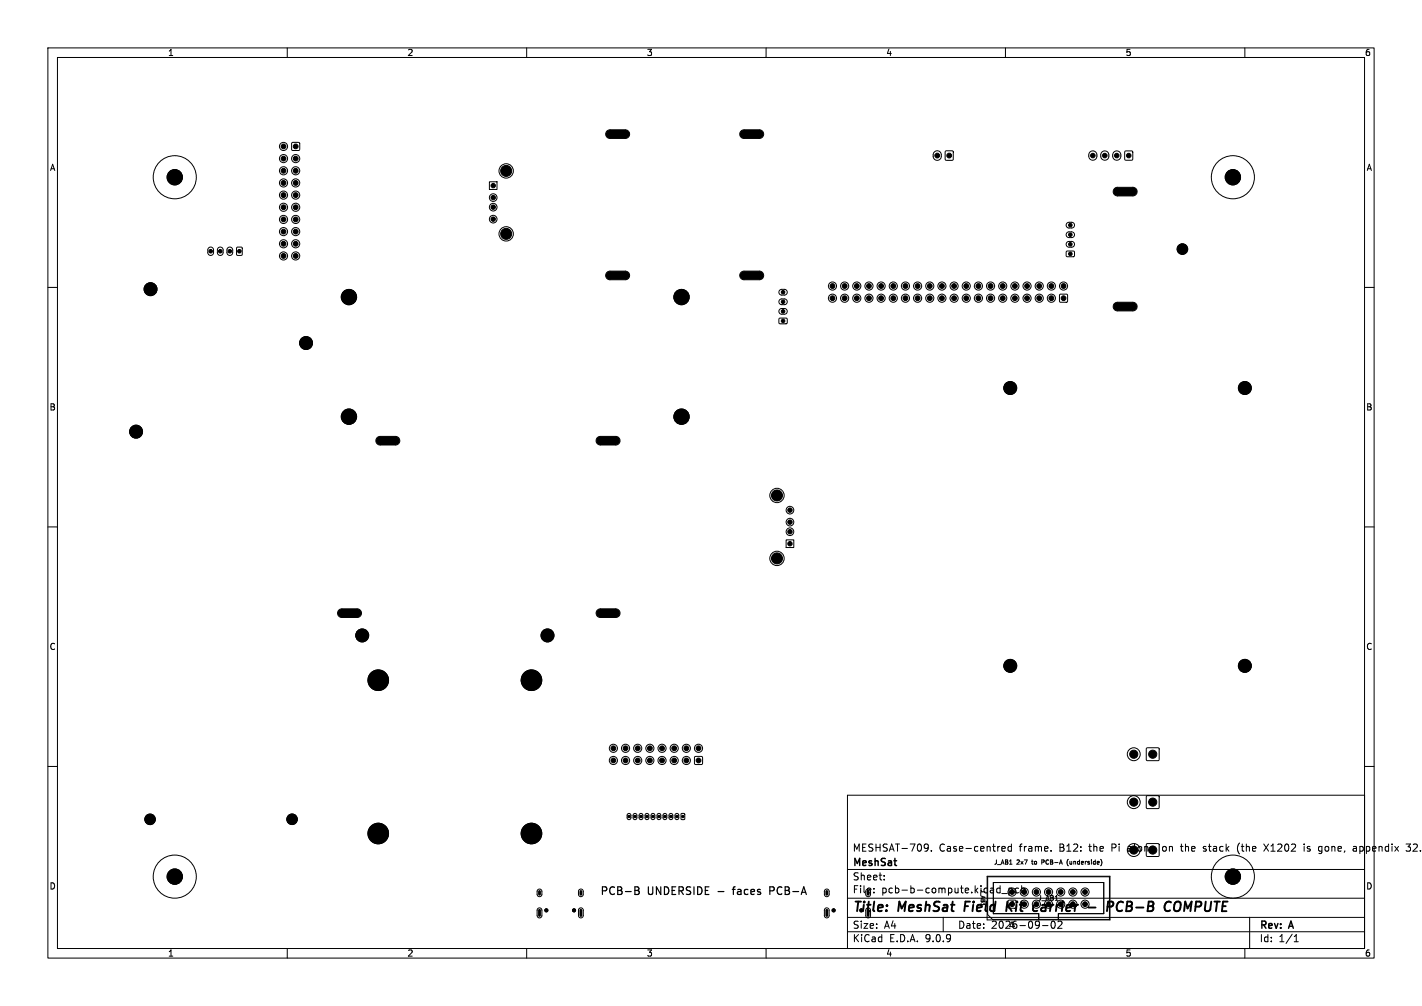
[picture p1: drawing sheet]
<svg xmlns="http://www.w3.org/2000/svg" width="297mm" height="210mm" viewBox="0 0 297 210" stroke-linecap="round" stroke-linejoin="round" font-family="sans-serif">
<defs><g id="words">
<g font-size="2.8">
<text x="178" y="190.9">Title:</text>
<text x="187.7" y="190.9">MeshSat</text>
<text x="202.3" y="190.9">Field</text>
<text x="211.8" y="190.9">Kit</text>
<text x="218.2" y="190.9">carrier</text>
<text x="230.5" y="190.9">-</text>
<text x="235.3" y="190.9">PCB-B</text>
<text x="248.1" y="190.9">COMPUTE</text>
</g>
<g font-size="2.2">
<text x="125.2" y="187.2">PCB-B</text>
<text x="135.3" y="187.2">UNDERSIDE</text>
<text x="150.2" y="187.2">-</text>
<text x="153.9" y="187.2">faces</text>
<text x="161.9" y="187.2">PCB-A</text>
</g>
<g font-size="2.1">
<text x="178" y="178">MESHSAT-709.</text>
<text x="196.1" y="178">Case-centred</text>
<text x="212.9" y="178">frame.</text>
<text x="221.4" y="178">B12:</text>
<text x="227.7" y="178">the</text>
<text x="232.5" y="178">Pi</text>
<text x="236" y="178">alone</text>
<text x="243.5" y="178">on</text>
<text x="247.5" y="178">the</text>
<text x="252.3" y="178">stack</text>
<text x="259.5" y="178">(the</text>
<text x="265.3" y="178">X1202</text>
<text x="273.7" y="178">is</text>
<text x="277" y="178">gone,</text>
<text x="284.3" y="178">appendix</text>
<text x="295.6" y="178">32.</text>
<text x="178" y="184">Sheet:</text>
<text x="178" y="181.2">MeshSat</text>
<text x="178" y="186.7">File:</text>
<text x="184.1" y="186.7">pcb-b-compute.kicad_pcb</text>
<text x="178" y="196.9">KiCad</text>
<text x="178" y="194.1">Size:</text>
<text x="184.7" y="194.1">A4</text>
<text x="185.7" y="196.9">E.D.A.</text>
<text x="193.3" y="196.9">9.0.9</text>
<text x="200" y="194.1">Date:</text>
<text x="207" y="194.1">2026-09-02</text>
<text x="263" y="194.3">Rev:</text>
<text x="263" y="196.9">Id:</text>
<text x="267.1" y="196.9">1/1</text>
<text x="269.4" y="194.3">A</text>
</g>
<g font-size="1.8">
<text x="35" y="11.9">1</text>
<text x="85" y="11.9">2</text>
<text x="135" y="11.9">3</text>
<text x="185" y="11.9">4</text>
<text x="235" y="11.9">5</text>
<text x="285" y="11.9">6</text>
<text x="10.3" y="35.9">A</text>
<text x="285.4" y="35.9">A</text>
<text x="10.3" y="85.9">B</text>
<text x="285.3" y="85.9">B</text>
<text x="10.3" y="135.9">C</text>
<text x="285.3" y="135.9">C</text>
<text x="10.3" y="185.9">D</text>
<text x="285.3" y="185.9">D</text>
<text x="35" y="199.9">1</text>
<text x="85" y="199.9">2</text>
<text x="135" y="199.9">3</text>
<text x="185" y="199.9">4</text>
<text x="235" y="199.9">5</text>
<text x="285" y="199.9">6</text>
</g>
<text font-size="1.4" x="216.7" y="188.2">J_AB1</text>
<g font-size="1.3">
<text x="207.5" y="180.7">J_AB1</text>
<text x="212.4" y="180.7">2x7</text>
<text x="215.8" y="180.7">to</text>
<text x="218" y="180.7">PCB-A</text>
<text x="223.6" y="180.7">(underside)</text>
</g>
<text font-size="1.1" x="204.7" y="185.6" transform="rotate(90 204.7 185.6)">J_AB1</text>
</g></defs>
<g fill="none" stroke="#000" stroke-width=".21">
<path d="M10 10h277v190h-277zM12 12h273v186h-273zM60 10v2M110 10v2M160 10v2M210 10v2M260 10v2M61 29.8h1.5v1.5h-1.5zM102.2 38h1.6v1.6h-1.6zM126.8 27.4l.5-.3h3.3a.9 .9 0 0 1 .9 .9 .9 .9 0 0 1-.9 .9h-3.2a.9 .9 0 0 1-.8-.6 .9 .9 0 0 1 .2-.9zM154.8 27.4l.5-.3h3.3a.9 .9 0 0 1 .9 .9 .9 .9 0 0 1-.9 .9h-3.2a.9 .9 0 0 1-.8-.6 .9 .9 0 0 1 .2-.9zM195.2 31.7a.85 .85 0 0 1 .9-.2 .85 .85 0 0 1 .5 .8v.3a.85 .85 0 0 1-.8 .9 .85 .85 0 0 1-.9-.9v-.5z"/>
<path d="M197.5 31.5h1.5v1.9h-1.5zM227.7 31.7a.85 .85 0 0 1 .9-.1 .85 .85 0 0 1 .5 .7v.3a.85 .85 0 0 1-.8 .9 .85 .85 0 0 1-.9-.9zM230.2 31.7a.85 .85 0 0 1 .9-.1 .85 .85 0 0 1 .5 .7v.3a.85 .85 0 0 1-.8 .9 .85 .85 0 0 1-.9-.9zM232.7 31.7a.85 .85 0 0 1 .9-.1 .85 .85 0 0 1 .5 .7v.3a.85 .85 0 0 1-.8 .9 .85 .85 0 0 1-.9-.9zM232.8 39.4l.5-.3h3.3a.9 .9 0 0 1 .9 .9 .9 .9 0 0 1-.9 .9h-3.2a.9 .9 0 0 1-.8-.6 .9 .9 0 0 1 .2-.9zM235 31.6h1.5v1.8h-1.5zM43.6 51.8l.5-.2 .4 .3 .1 .9-.3 .5h-.5l-.3-.3-.1-.9zM45.6 51.8l.5-.2 .4 .3 .1 .9-.3 .5h-.5l-.3-.3-.1-.9zM47.6 51.8l.5-.2 .4 .3 .1 .9-.3 .5h-.5l-.3-.3-.1-.9zM49.5 51.6h.9l.2 .1v1.4l-.2 .2h-.7l-.3-.1zM126.8 56.9l.5-.3h3.3a.9 .9 0 0 1 .9 .9 .9 .9 0 0 1-.9 .9h-3.2a.9 .9 0 0 1-.8-.6 .9 .9 0 0 1 .2-.9zM154.8 56.9l.5-.3h3.3a.9 .9 0 0 1 .9 .9 .9 .9 0 0 1-.9 .9h-3.2a.9 .9 0 0 1-.8-.6 .9 .9 0 0 1 .2-.9z"/>
<path d="M222.8 52.5l1.5-.1 .1 .3v.7l-.2 .2h-1.4l-.1-.2zM222.9 50.6l.3-.2 .9 .1 .3 .3v.5l-.5 .3-.9-.1-.3-.4zM222.9 48.6l.3-.2 .9 .1 .3 .3v.5l-.5 .3-.9-.1-.3-.4zM222.9 46.6l.3-.2 .9 .1 .3 .3v.5l-.5 .3-.9-.1-.3-.4zM10 60h2M162.8 66.5l1.5-.1 .1 .3v.7l-.2 .2h-1.4l-.1-.2zM162.9 64.6l.3-.2 .9 .1 .3 .3v.5l-.5 .3-.9-.1-.3-.4zM162.9 62.6l.3-.2 .9 .1 .3 .3v.5l-.5 .3-.9-.1-.3-.4zM162.9 60.6l.3-.2 .9 .1 .3 .3v.5l-.5 .3-.9-.1-.3-.4zM221.4 61.5h1.5v1.5h-1.5zM232.8 63.4l.5-.3h3.3a.9 .9 0 0 1 .9 .9 .9 .9 0 0 1-.9 .9h-3.2a.9 .9 0 0 1-.8-.6 .9 .9 0 0 1 .2-.9zM285 60h2"/>
<path d="M78.8 91.4l.5-.3h3.3a.9 .9 0 0 1 .9 .9 .9 .9 0 0 1-.9 .9h-3.2a.9 .9 0 0 1-.8-.6 .9 .9 0 0 1 .2-.9zM124.8 91.4l.5-.3h3.3a.9 .9 0 0 1 .9 .9 .9 .9 0 0 1-.9 .9h-3.2a.9 .9 0 0 1-.8-.6 .9 .9 0 0 1 .2-.9zM10 110h2M164.2 112.7h1.6v1.6h-1.6zM285 110h2M70.8 127.4l.5-.3h3.3a.9 .9 0 0 1 .9 .9 .9 .9 0 0 1-.9 .9h-3.2a.9 .9 0 0 1-.8-.6 .9 .9 0 0 1 .2-.9zM124.8 127.4l.5-.3h3.3a.9 .9 0 0 1 .9 .9 .9 .9 0 0 1-.9 .9h-3.2a.9 .9 0 0 1-.8-.6 .9 .9 0 0 1 .2-.9zM145.1 158h1.6v1.5h-1.6zM239.5 156.2h2.5v2.5h-2.5zM10 160h2M131.1 169.9l.4-.1 .3 .3v.7l-.3 .3h-.3l-.2-.3zM132.3 169.9l.4-.1 .3 .3v.7l-.2 .3h-.3l-.2-.3z"/>
<path d="M133.6 169.9l.4-.1 .3 .3v.7l-.3 .3h-.3l-.2-.3zM134.8 169.9l.4-.1 .3 .3v.7l-.2 .3h-.3l-.2-.3zM136.1 169.9l.4-.1 .3 .3v.7l-.3 .3h-.3l-.2-.3zM137.3 169.9l.4-.1 .3 .3v.7l-.2 .3h-.3l-.2-.3zM138.6 169.9l.4-.1 .3 .3v.7l-.3 .3h-.3l-.2-.3zM139.8 169.9l.4-.1 .3 .3v.7l-.2 .3h-.3l-.2-.3zM141.1 169.9l.4-.1 .3 .3v.7l-.3 .3h-.3l-.2-.3zM142.3 169.9l.5-.1 .2 .1v1l-.1 .2-.7-.1zM177 166h108v32h-108zM193.3 176.2l.5 .1a.99 .99 0 0 1-.3 1.4h-.3M193.9 176.8l-.2 .3h-.4M194.5 177.6v.1"/>
<path d="M209.2 177.2l.8-.1-.1-.3-.4-.1-.3 .2 .1 .7h.6M211.2 176.8l-.4-.1-.3 .3 .2 .6h.5M211.2 176.2v1.5M217.6 180h.3M217.9 179.5h-.3v.9M219.5 177.6v.1M223.1 179.4a1.03 1.03 0 0 0 0 1.4M239.5 176.2h2.5v2.5h-2.5zM239.5 166.2h2.5v2.5h-2.5zM242.9 176.8v.8M246.5 176.7h.6M246.7 176.2l.1 1.4"/>
<path d="M251.3 177.6l.4 .1M251.7 176.7l-.4 .2 .1 .2 .3 .1M258.9 176a1.72 1.72 0 0 0 0 2.3M264 176.2l1 1.5M265 176.2l-1 1.5M272.4 176.2v.1M272.4 176.7v1M273 177.6l.2 .1M273.2 176.7l-.2 .2 .2 .3M275.7 176.7l.4 .1M276.1 177.6l-.4 .1M276.1 176.7v1.2l-.3 .3"/>
<path d="M282.7 177.6h.6M282.7 176.8h.5l.1 .9M283.3 177.1l-.6 .1M285 160h2M293.7 176.2h.9l-.5 .6 .4 .1v.7l-.2 .1-.6-.1M60 198v2M110 198v2M112.3 189.7l.5-.2 .4 .4v1.3l-.4 .4h-.4l-.2-.4v-1.2zM112.3 185.7l.5-.1 .4 .3v.9l-.3 .4-.4-.1-.3-.2v-.9zM121 189.7l.5-.2 .3 .4v1.3l-.3 .4h-.4l-.3-.4v-1.2zM121 185.7l.5-.1 .3 .3v.9l-.3 .4-.4-.1-.2-.2-.1-.9zM160 198v2"/>
<path d="M172.3 189.7l.5-.2 .4 .4v1.3l-.4 .4h-.4l-.2-.4v-1.2zM172.3 185.7l.5-.1 .4 .3v.9l-.3 .4-.4-.1-.3-.2v-.9zM177 194.5h108M177 191.5h108M177 187.5h108M177 181.5h108M182.5 186.3v.1M182.5 185.5v.1M184.7 183.6v.1M184.7 182.8v.1M197 191.5v3M206.2 182.9h25.6v9.1h-25.6z"/>
<path d="M206.3 183h25.4v8.9h-24.4l-1-1zM208.5 185.4l.4 .1M208.9 184.9v1.5M208.9 186.3l-.4 .1M209.2 186.5h1.2M210 198v2M210.6 188h1.6v1.5h-1.6zM210.7 185.5l.5-.1 .3 .3-.2 .6h-.6M210.7 185.4v1.5M212.7 185.5l-.4-.1-.3 .3 .2 .6h.5M213.4 185.5l.4-.1 .3 .3-.1 .6h-.6M213.4 184.9v1.5"/>
<path d="M217 192v-1.3h-9.5v-6.5h23v6.5h-9.4v1.3M217.7 193.2h1.2M219.7 192.4l.2-.1a.8 .8 0 0 1 .5 .7 .8 .8 0 0 1-.5 .8 1 1 0 0 1-.2-1.4zM221 192.4l.5-.1 .3 .4-.9 1.1h.9M260 198v2M261 191.5v6.5M270.3 196.6h.9M270.3 195.5l.4-.4v1.5"/>
<circle cx="36.5" cy="37" r="4.5"/>
<circle cx="36.5" cy="37" r="1.6"/>
<circle cx="59.2" cy="33.1" r=".85"/>
<circle cx="59.2" cy="35.6" r=".85"/>
<circle cx="59.2" cy="30.6" r=".85"/>
<circle cx="59.2" cy="38.2" r=".85"/>
<circle cx="61.8" cy="35.6" r=".85"/>
<circle cx="61.8" cy="33.1" r=".85"/>
<circle cx="61.8" cy="38.2" r=".85"/>
<circle cx="105.7" cy="35.7" r="1.5"/>
<circle cx="257.5" cy="37" r="4.5"/>
<circle cx="257.5" cy="37" r="1.6"/>
<circle cx="59.2" cy="53.4" r=".85"/>
<circle cx="59.2" cy="48.3" r=".85"/>
<circle cx="59.2" cy="50.9" r=".85"/>
<circle cx="59.2" cy="45.8" r=".85"/>
<circle cx="59.2" cy="40.7" r=".85"/>
<circle cx="59.2" cy="43.3" r=".85"/>
<circle cx="61.8" cy="48.3" r=".85"/>
<circle cx="61.8" cy="45.8" r=".85"/>
<circle cx="61.8" cy="50.9" r=".85"/>
<circle cx="61.8" cy="53.4" r=".85"/>
<circle cx="61.8" cy="43.3" r=".85"/>
<circle cx="61.8" cy="40.7" r=".85"/>
<circle cx="103" cy="41.2" r=".8"/>
<circle cx="103" cy="43.2" r=".8"/>
<circle cx="103" cy="45.7" r=".8"/>
<circle cx="105.7" cy="48.8" r="1.5"/>
<circle cx="173.9" cy="59.7" r=".85"/>
<circle cx="176.4" cy="59.7" r=".85"/>
<circle cx="179" cy="59.7" r=".85"/>
<circle cx="181.5" cy="59.7" r=".85"/>
<circle cx="184" cy="59.7" r=".85"/>
<circle cx="186.6" cy="59.7" r=".85"/>
<circle cx="189.1" cy="59.7" r=".85"/>
<circle cx="191.7" cy="59.7" r=".85"/>
<circle cx="194.2" cy="59.7" r=".85"/>
<circle cx="196.7" cy="59.7" r=".85"/>
<circle cx="199.3" cy="59.7" r=".85"/>
<circle cx="201.8" cy="59.7" r=".85"/>
<circle cx="204.4" cy="59.7" r=".85"/>
<circle cx="206.9" cy="59.7" r=".85"/>
<circle cx="209.4" cy="59.7" r=".85"/>
<circle cx="212" cy="59.7" r=".85"/>
<circle cx="214.5" cy="59.7" r=".85"/>
<circle cx="217.1" cy="59.7" r=".85"/>
<circle cx="219.6" cy="59.7" r=".85"/>
<circle cx="222.1" cy="59.7" r=".85"/>
<circle cx="247" cy="52" r="1.1"/>
<circle cx="31.4" cy="60.4" r="1.35"/>
<circle cx="63.9" cy="71.6" r="1.35"/>
<circle cx="72.9" cy="62" r="1.6"/>
<circle cx="142.3" cy="62" r="1.6"/>
<circle cx="173.9" cy="62.3" r=".85"/>
<circle cx="176.4" cy="62.3" r=".85"/>
<circle cx="179" cy="62.3" r=".85"/>
<circle cx="181.5" cy="62.3" r=".85"/>
<circle cx="184" cy="62.3" r=".85"/>
<circle cx="186.6" cy="62.3" r=".85"/>
<circle cx="189.1" cy="62.3" r=".85"/>
<circle cx="191.7" cy="62.3" r=".85"/>
<circle cx="194.2" cy="62.3" r=".85"/>
<circle cx="196.7" cy="62.3" r=".85"/>
<circle cx="199.3" cy="62.3" r=".85"/>
<circle cx="201.8" cy="62.3" r=".85"/>
<circle cx="204.4" cy="62.3" r=".85"/>
<circle cx="206.9" cy="62.3" r=".85"/>
<circle cx="209.4" cy="62.3" r=".85"/>
<circle cx="212" cy="62.3" r=".85"/>
<circle cx="214.5" cy="62.3" r=".85"/>
<circle cx="217.1" cy="62.3" r=".85"/>
<circle cx="219.6" cy="62.3" r=".85"/>
<circle cx="28.4" cy="90.1" r="1.35"/>
<circle cx="72.9" cy="87" r="1.6"/>
<circle cx="142.3" cy="87" r="1.6"/>
<circle cx="211" cy="81" r="1.35"/>
<circle cx="260" cy="81" r="1.35"/>
<circle cx="162.3" cy="103.4" r="1.5"/>
<circle cx="162.3" cy="116.6" r="1.5"/>
<circle cx="165" cy="106.5" r=".8"/>
<circle cx="165" cy="111" r=".8"/>
<circle cx="165" cy="109" r=".8"/>
<circle cx="75.7" cy="132.6" r="1.35"/>
<circle cx="114.4" cy="132.6" r="1.35"/>
<circle cx="211" cy="139" r="1.35"/>
<circle cx="260" cy="139" r="1.35"/>
<circle cx="79" cy="142" r="2.15"/>
<circle cx="111" cy="142" r="2.15"/>
<circle cx="128.1" cy="156.2" r=".85"/>
<circle cx="128.1" cy="158.8" r=".85"/>
<circle cx="130.7" cy="158.8" r=".85"/>
<circle cx="130.7" cy="156.2" r=".85"/>
<circle cx="133.2" cy="158.8" r=".85"/>
<circle cx="133.2" cy="156.2" r=".85"/>
<circle cx="135.7" cy="158.8" r=".85"/>
<circle cx="135.7" cy="156.2" r=".85"/>
<circle cx="138.3" cy="158.8" r=".85"/>
<circle cx="138.3" cy="156.2" r=".85"/>
<circle cx="140.8" cy="158.8" r=".85"/>
<circle cx="140.8" cy="156.2" r=".85"/>
<circle cx="143.4" cy="158.8" r=".85"/>
<circle cx="143.4" cy="156.2" r=".85"/>
<circle cx="145.9" cy="156.2" r=".85"/>
<circle cx="236.8" cy="157.4" r="1.35"/>
<circle cx="31.3" cy="171" r="1.1"/>
<circle cx="61" cy="171" r="1.1"/>
<circle cx="79" cy="174" r="2.15"/>
<circle cx="111" cy="174" r="2.15"/>
<circle cx="236.8" cy="177.4" r="1.35"/>
<circle cx="236.8" cy="167.4" r="1.35"/>
<circle cx="36.5" cy="183" r="4.5"/>
<circle cx="36.5" cy="183" r="1.6"/>
<circle cx="114.1" cy="190" r=".33"/>
<circle cx="119.9" cy="190" r=".33"/>
<circle cx="174.1" cy="190" r=".32"/>
<circle cx="211.4" cy="186.2" r=".85"/>
<circle cx="213.9" cy="188.8" r=".85"/>
<circle cx="213.9" cy="186.2" r=".85"/>
<circle cx="216.5" cy="188.8" r=".85"/>
<circle cx="216.5" cy="186.2" r=".85"/>
<circle cx="219" cy="188.8" r=".85"/>
<circle cx="219" cy="186.2" r=".85"/>
<circle cx="221.5" cy="188.8" r=".85"/>
<circle cx="221.5" cy="186.2" r=".85"/>
<circle cx="224.1" cy="188.8" r=".85"/>
<circle cx="224.1" cy="186.2" r=".85"/>
<circle cx="226.6" cy="188.8" r=".85"/>
<circle cx="226.6" cy="186.2" r=".85"/>
<circle cx="257.5" cy="183" r="4.5"/>
<circle cx="257.5" cy="183" r="1.6"/>
</g>
<path d="M201.6 188.2l-.2 2M210.4 188.2l-.2 2M210.6 189.1l.7 1.1M211.6 188.2l-1.3 1.2M216.6 188.9l.2 .1M217.6 189.5l-.1 .6M227.3 189.4h1.5M232.4 189.1a.51 .51 0 0 0-.2-.9h-.7l-.3 2M234.6 188.4a.88 .88 0 0 0-1 0 .88 .88 0 0 0-.4 1 .69 .69 0 0 0 .3 .7 .69 .69 0 0 0 .9-.1M245.4 188.5a.69 .69 0 0 1 1.2 0 1.47 1.47 0 0 1-.6 1.7l-.6-.1a1.5 1.5 0 0 1 0-1.6zM247.6 188.2l-.3 2" fill="none" stroke="#000" stroke-width=".4"/>
<path d="M132.6 185.1h.5l.3 .2v.3l-.3 .3M132.6 185.9h.5M133.1 185.9a.43 .43 0 0 1 .4 .4 .43 .43 0 0 1-.3 .4h-.6M152.9 185.7h.7M160.8 186h.6M161.4 185.1h-.6v1.6" fill="none" stroke="#000" stroke-width=".25"/>
<g fill="#000" stroke="#000" stroke-width=".21">
<circle cx="36.5" cy="37" r="1.6"/>
<circle cx="59.2" cy="35.7" r=".5"/>
<circle cx="59.2" cy="30.6" r=".5"/>
<circle cx="59.2" cy="33.1" r=".5"/>
<circle cx="59.2" cy="38.2" r=".5"/>
<circle cx="61.8" cy="30.6" r=".5"/>
<circle cx="61.8" cy="33.1" r=".5"/>
<circle cx="61.8" cy="38.2" r=".5"/>
<circle cx="61.8" cy="35.7" r=".5"/>
<circle cx="103" cy="38.7" r=".46"/>
<circle cx="105.7" cy="35.7" r="1.15"/>
<circle cx="195.8" cy="32.5" r=".5"/>
<circle cx="198.3" cy="32.5" r=".5"/>
<circle cx="228.3" cy="32.5" r=".47"/>
<circle cx="230.8" cy="32.5" r=".47"/>
<circle cx="233.3" cy="32.5" r=".47"/>
<circle cx="235.8" cy="32.5" r=".47"/>
<circle cx="257.5" cy="37" r="1.6"/>
<circle cx="44" cy="52.4" r=".37"/>
<circle cx="46" cy="52.4" r=".37"/>
<circle cx="48" cy="52.4" r=".37"/>
<circle cx="50" cy="52.4" r=".37"/>
<circle cx="59.2" cy="40.7" r=".5"/>
<circle cx="59.2" cy="50.9" r=".5"/>
<circle cx="59.2" cy="45.8" r=".5"/>
<circle cx="59.2" cy="48.4" r=".5"/>
<circle cx="59.2" cy="53.4" r=".5"/>
<circle cx="59.2" cy="43.3" r=".5"/>
<circle cx="61.8" cy="40.7" r=".5"/>
<circle cx="61.8" cy="50.9" r=".5"/>
<circle cx="61.8" cy="48.4" r=".5"/>
<circle cx="61.8" cy="45.8" r=".5"/>
<circle cx="61.8" cy="53.4" r=".5"/>
<circle cx="61.8" cy="43.3" r=".5"/>
<circle cx="103" cy="45.7" r=".46"/>
<circle cx="103" cy="41.3" r=".46"/>
<circle cx="103" cy="43.3" r=".46"/>
<circle cx="105.7" cy="48.8" r="1.15"/>
<circle cx="173.9" cy="59.7" r=".5"/>
<circle cx="176.4" cy="59.7" r=".5"/>
<circle cx="179" cy="59.7" r=".5"/>
<circle cx="181.5" cy="59.7" r=".5"/>
<circle cx="184" cy="59.7" r=".5"/>
<circle cx="186.6" cy="59.7" r=".5"/>
<circle cx="189.1" cy="59.7" r=".5"/>
<circle cx="191.7" cy="59.7" r=".5"/>
<circle cx="194.2" cy="59.7" r=".5"/>
<circle cx="196.7" cy="59.7" r=".5"/>
<circle cx="199.3" cy="59.7" r=".5"/>
<circle cx="201.8" cy="59.7" r=".5"/>
<circle cx="204.4" cy="59.7" r=".5"/>
<circle cx="206.9" cy="59.7" r=".5"/>
<circle cx="209.4" cy="59.7" r=".5"/>
<circle cx="212" cy="59.7" r=".5"/>
<circle cx="214.5" cy="59.7" r=".5"/>
<circle cx="217.1" cy="59.7" r=".5"/>
<circle cx="219.6" cy="59.7" r=".5"/>
<circle cx="222.1" cy="59.7" r=".5"/>
<circle cx="223.6" cy="51" r=".38"/>
<circle cx="223.6" cy="47" r=".38"/>
<circle cx="223.6" cy="49" r=".38"/>
<circle cx="223.6" cy="53" r=".38"/>
<circle cx="247" cy="52" r="1.1"/>
<circle cx="31.4" cy="60.4" r="1.35"/>
<circle cx="63.9" cy="71.6" r="1.35"/>
<circle cx="72.9" cy="62" r="1.6"/>
<circle cx="142.3" cy="62" r="1.6"/>
<circle cx="163.6" cy="61" r=".37"/>
<circle cx="163.6" cy="65" r=".37"/>
<circle cx="163.6" cy="67" r=".37"/>
<circle cx="163.6" cy="63" r=".37"/>
<circle cx="173.9" cy="62.3" r=".5"/>
<circle cx="176.4" cy="62.3" r=".5"/>
<circle cx="179" cy="62.3" r=".5"/>
<circle cx="181.5" cy="62.3" r=".5"/>
<circle cx="184" cy="62.3" r=".5"/>
<circle cx="186.6" cy="62.3" r=".5"/>
<circle cx="189.1" cy="62.3" r=".5"/>
<circle cx="191.7" cy="62.3" r=".5"/>
<circle cx="194.2" cy="62.3" r=".5"/>
<circle cx="196.7" cy="62.3" r=".5"/>
<circle cx="199.3" cy="62.3" r=".5"/>
<circle cx="201.8" cy="62.3" r=".5"/>
<circle cx="204.4" cy="62.3" r=".5"/>
<circle cx="206.9" cy="62.3" r=".5"/>
<circle cx="209.4" cy="62.3" r=".5"/>
<circle cx="212" cy="62.3" r=".5"/>
<circle cx="214.5" cy="62.3" r=".5"/>
<circle cx="217.1" cy="62.3" r=".5"/>
<circle cx="219.6" cy="62.3" r=".5"/>
<circle cx="222.1" cy="62.3" r=".5"/>
<circle cx="28.4" cy="90.1" r="1.35"/>
<circle cx="72.9" cy="87" r="1.6"/>
<circle cx="142.3" cy="87" r="1.6"/>
<circle cx="211" cy="81" r="1.35"/>
<circle cx="260" cy="81" r="1.35"/>
<circle cx="162.3" cy="103.4" r="1.15"/>
<circle cx="162.3" cy="116.6" r="1.15"/>
<circle cx="165" cy="111" r=".46"/>
<circle cx="165" cy="109" r=".46"/>
<circle cx="165" cy="106.5" r=".46"/>
<circle cx="165" cy="113.5" r=".46"/>
<circle cx="75.7" cy="132.6" r="1.35"/>
<circle cx="114.4" cy="132.6" r="1.35"/>
<circle cx="211" cy="139" r="1.35"/>
<circle cx="260" cy="139" r="1.35"/>
<circle cx="79" cy="142" r="2.15"/>
<circle cx="111" cy="142" r="2.15"/>
<circle cx="128.1" cy="158.8" r=".5"/>
<circle cx="128.1" cy="156.2" r=".5"/>
<circle cx="130.7" cy="156.2" r=".5"/>
<circle cx="130.7" cy="158.8" r=".5"/>
<circle cx="133.2" cy="158.8" r=".5"/>
<circle cx="133.2" cy="156.2" r=".5"/>
<circle cx="135.7" cy="158.8" r=".5"/>
<circle cx="135.7" cy="156.2" r=".5"/>
<circle cx="138.3" cy="158.8" r=".5"/>
<circle cx="138.3" cy="156.2" r=".5"/>
<circle cx="140.8" cy="156.2" r=".5"/>
<circle cx="140.8" cy="158.8" r=".5"/>
<circle cx="143.4" cy="156.2" r=".5"/>
<circle cx="143.4" cy="158.8" r=".5"/>
<circle cx="145.9" cy="158.8" r=".5"/>
<circle cx="145.9" cy="156.2" r=".5"/>
<circle cx="236.8" cy="157.4" r=".85"/>
<circle cx="240.8" cy="157.4" r=".85"/>
<circle cx="31.3" cy="171" r="1.1"/>
<circle cx="61" cy="171" r="1.1"/>
<circle cx="79" cy="174" r="2.15"/>
<circle cx="111" cy="174" r="2.15"/>
<circle cx="131.4" cy="170.5" r=".25"/>
<circle cx="132.6" cy="170.5" r=".25"/>
<circle cx="133.9" cy="170.5" r=".25"/>
<circle cx="135.1" cy="170.5" r=".25"/>
<circle cx="136.4" cy="170.5" r=".25"/>
<circle cx="137.6" cy="170.5" r=".25"/>
<circle cx="138.9" cy="170.5" r=".25"/>
<circle cx="140.1" cy="170.5" r=".25"/>
<circle cx="141.4" cy="170.5" r=".25"/>
<circle cx="142.6" cy="170.5" r=".25"/>
<circle cx="236.8" cy="167.4" r=".85"/>
<circle cx="240.8" cy="167.4" r=".85"/>
<circle cx="36.5" cy="183" r="1.6"/>
<circle cx="114.1" cy="190" r=".33"/>
<circle cx="119.9" cy="190" r=".33"/>
<circle cx="174.1" cy="190" r=".32"/>
<circle cx="211.4" cy="188.8" r=".5"/>
<circle cx="211.4" cy="186.2" r=".5"/>
<circle cx="213.9" cy="186.2" r=".5"/>
<circle cx="216.5" cy="188.8" r=".5"/>
<circle cx="216.5" cy="186.2" r=".5"/>
<circle cx="219" cy="186.2" r=".5"/>
<circle cx="221.5" cy="186.2" r=".5"/>
<circle cx="224.1" cy="186.2" r=".5"/>
<circle cx="226.6" cy="186.2" r=".5"/>
<circle cx="257.5" cy="183" r="1.6"/>
</g>
<path d="M127.4 28h3.2M155.4 28h3.2M127.4 57.5h3.2M155.4 57.5h3.2M233.4 40h3.2M233.4 64h3.2M79.4 92h3.2M125.4 92h3.2M71.4 128h3.2M125.4 128h3.2" fill="none" stroke="#000" stroke-width="1.8"/>
<path d="M112.7 186.1v.6M112.7 190v1.1M121.3 186.1v.6M121.3 190v1.1M172.7 186.1v.6M172.7 190v1.1" fill="none" stroke="#000" stroke-width=".6"/>
<use href="#words"/>
</svg>
